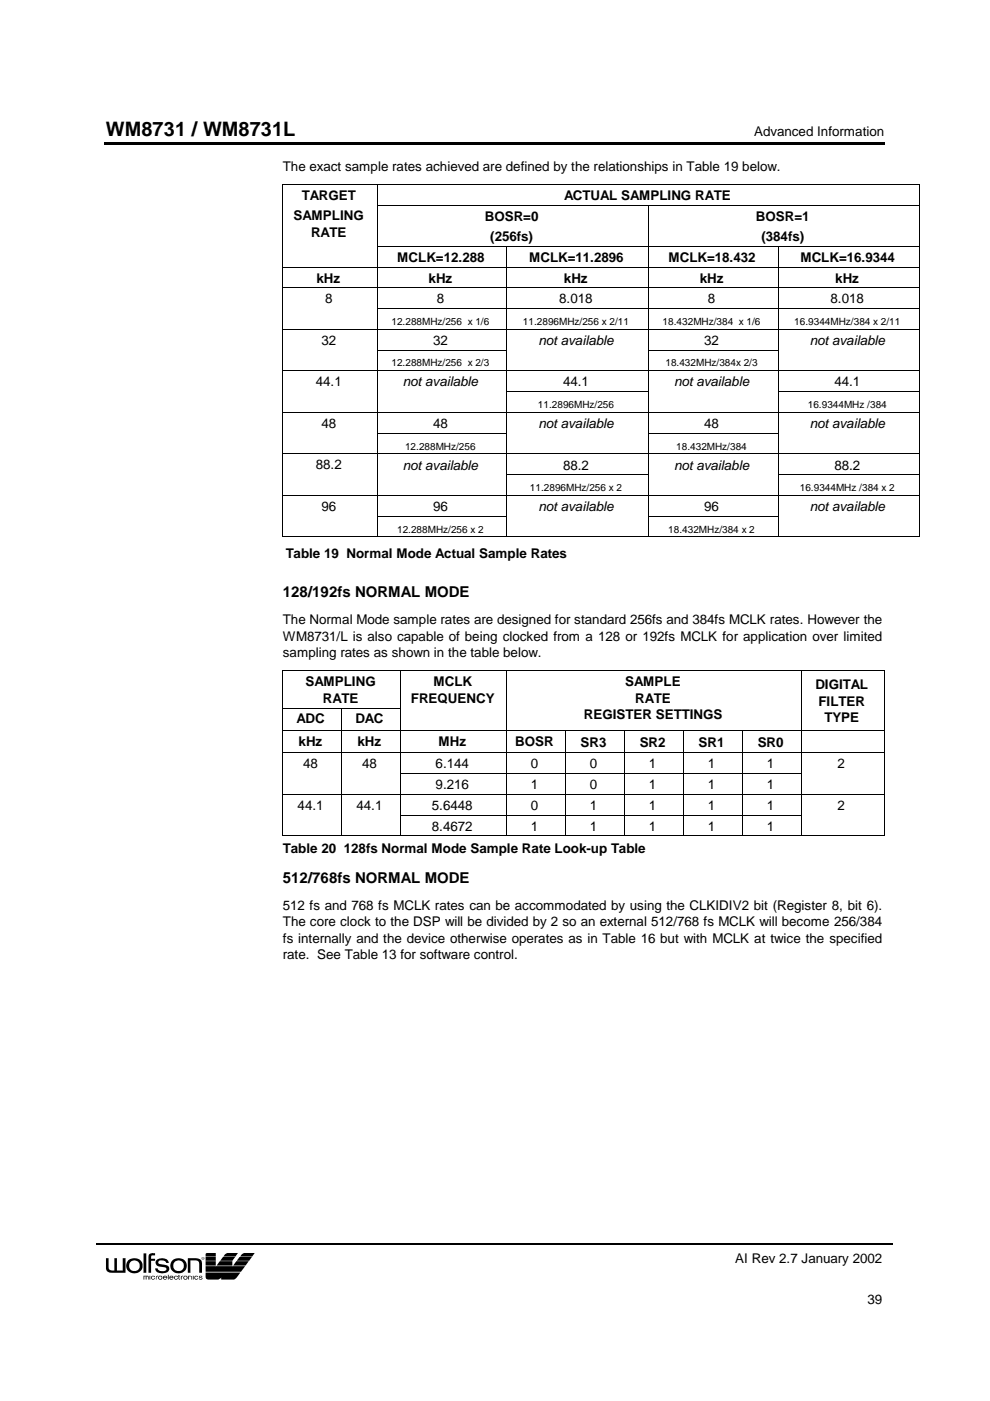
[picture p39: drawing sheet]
<svg xmlns="http://www.w3.org/2000/svg" width="210mm" height="297mm" viewBox="0 0 210 297" stroke-linecap="round" stroke-linejoin="round" font-family="sans-serif">
<defs><g id="words">
<text font-size="4.2" x="22.5" y="28.9">WM8731 / WM8731L</text>
<g font-size="3.2">
<text x="60" y="126.7">128/192fs NORMAL MODE</text>
<text x="60" y="187.2">512/768fs NORMAL MODE</text>
</g>
<g font-size="2.8">
<text x="159.9" y="28.9">Advanced Information</text>
<text x="60" y="36.3">The exact sample rates achieved are defined by the relationships in Table 19 below.</text>
<text x="62.3" y="46.7">SAMPLING</text>
<text x="64" y="42.5">TARGET</text>
<text x="102.8" y="46.9">BOSR=0</text>
<text x="119.6" y="42.5">ACTUAL SAMPLING RATE</text>
<text x="160.3" y="46.9">BOSR=1</text>
<text x="65.9" y="50.2">RATE</text>
<text x="104" y="51.1">(256fs)</text>
<text x="161.4" y="51.1">(384fs)</text>
<text x="67.1" y="59.9">kHz</text>
<text x="84.2" y="55.5">MCLK=12.288</text>
<text x="90.9" y="59.9">kHz</text>
<text x="112.2" y="55.5">MCLK=11.2896</text>
<text x="119.6" y="59.9">kHz</text>
<text x="141.7" y="55.5">MCLK=18.432</text>
<text x="148.4" y="59.9">kHz</text>
<text x="169.7" y="55.5">MCLK=16.9344</text>
<text x="177.1" y="59.9">kHz</text>
<text x="68.9" y="64.3">8</text>
<text x="92.6" y="64.3">8</text>
<text x="118.6" y="64.3">8.018</text>
<text x="150.1" y="64.3">8</text>
<text x="176.1" y="64.3">8.018</text>
<text x="68.1" y="73.1">32</text>
<text x="91.8" y="73.1">32</text>
<text x="114.2" y="73.1">not available</text>
<text x="149.3" y="73.1">32</text>
<text x="171.7" y="73.1">not available</text>
<text x="67" y="81.9">44.1</text>
<text x="85.4" y="81.9">not available</text>
<text x="119.4" y="81.9">44.1</text>
<text x="142.9" y="81.9">not available</text>
<text x="176.9" y="81.9">44.1</text>
<text x="68.1" y="90.7">48</text>
<text x="91.8" y="90.7">48</text>
<text x="114.2" y="90.7">not available</text>
<text x="149.3" y="90.7">48</text>
<text x="171.7" y="90.7">not available</text>
<text x="67" y="99.5">88.2</text>
<text x="85.4" y="99.5">not available</text>
<text x="119.4" y="99.5">88.2</text>
<text x="142.9" y="99.5">not available</text>
<text x="176.9" y="99.5">88.2</text>
<text x="68.1" y="108.3">96</text>
<text x="91.8" y="108.3">96</text>
<text x="114.2" y="108.3">not available</text>
<text x="149.3" y="108.3">96</text>
<text x="171.7" y="108.3">not available</text>
<text x="60.6" y="118.2">Table 19 Normal Mode Actual Sample Rates</text>
<text x="60" y="132.3">The Normal Mode sample rates are designed for standard 256fs and 384fs MCLK rates. However the</text>
<text x="60" y="135.8">WM8731/L is also capable of being clocked from a 128 or 192fs MCLK for application over limited</text>
<text x="60" y="139.3">sampling rates as shown in the table below.</text>
<text x="64.8" y="145.5">SAMPLING</text>
<text x="68.4" y="149">RATE</text>
<text x="87.1" y="149">FREQUENCY</text>
<text x="91.9" y="145.5">MCLK</text>
<text x="132.6" y="145.5">SAMPLE</text>
<text x="134.7" y="149">RATE</text>
<text x="172.9" y="146.1">DIGITAL</text>
<text x="173.5" y="149.6">FILTER</text>
<text x="62.9" y="153.4">ADC</text>
<text x="75.3" y="153.4">DAC</text>
<text x="123.8" y="152.5">REGISTER SETTINGS</text>
<text x="174.8" y="153.1">TYPE</text>
<text x="63.3" y="158.1">kHz</text>
<text x="75.8" y="158.1">kHz</text>
<text x="93" y="158.1">MHz</text>
<text x="109.3" y="158.1">BOSR</text>
<text x="123.1" y="158.3">SR3</text>
<text x="135.6" y="158.3">SR2</text>
<text x="148.1" y="158.3">SR1</text>
<text x="160.6" y="158.3">SR0</text>
<text x="64.3" y="162.9">48</text>
<text x="76.8" y="162.9">48</text>
<text x="92.4" y="167.3">9.216</text>
<text x="92.4" y="162.9">6.144</text>
<text x="112.6" y="167.3">1</text>
<text x="112.6" y="162.9">0</text>
<text x="125" y="167.3">0</text>
<text x="125" y="162.9">0</text>
<text x="137.6" y="167.3">1</text>
<text x="137.6" y="162.9">1</text>
<text x="150.1" y="167.3">1</text>
<text x="150.1" y="162.9">1</text>
<text x="162.6" y="167.3">1</text>
<text x="162.6" y="162.9">1</text>
<text x="177.6" y="162.9">2</text>
<text x="63.1" y="171.7">44.1</text>
<text x="75.6" y="171.7">44.1</text>
<text x="91.6" y="171.7">5.6448</text>
<text x="112.6" y="171.7">0</text>
<text x="125" y="171.7">1</text>
<text x="137.6" y="171.7">1</text>
<text x="150.1" y="171.7">1</text>
<text x="162.6" y="171.7">1</text>
<text x="177.6" y="171.7">2</text>
<text x="91.6" y="176.1">8.4672</text>
<text x="112.6" y="176.1">1</text>
<text x="125" y="176.1">1</text>
<text x="137.6" y="176.1">1</text>
<text x="150.1" y="176.1">1</text>
<text x="162.6" y="176.1">1</text>
<text x="60" y="180.9">Table 20 128fs Normal Mode Sample Rate Look-up Table</text>
<text x="60" y="192.8">512 fs and 768 fs MCLK rates can be accommodated by using the CLKIDIV2 bit (Register 8, bit 6).</text>
<text x="60" y="196.4">The core clock to the DSP will be divided by 2 so an external 512/768 fs MCLK will become 256/384</text>
<text x="60" y="199.9">fs internally and the device otherwise operates as in Table 16 but with MCLK at twice the specified</text>
<text x="60" y="203.4">rate. See Table 13 for software control.</text>
<text x="155.9" y="267.9">AI Rev 2.7 January 2002</text>
<text x="183.9" y="276.4">39</text>
</g>
<g font-size="2.1">
<text x="83" y="68.9">12.288MHz/256 x 1/6</text>
<text x="110.9" y="68.9">11.2896MHz/256 x 2/11</text>
<text x="140.5" y="68.9">18.432MHz/384 x 1/6</text>
<text x="168.4" y="68.9">16.9344MHz/384 x 2/11</text>
<text x="83" y="77.7">12.288MHz/256 x 2/3</text>
<text x="141.1" y="77.7">18.432MHz/384x 2/3</text>
<text x="114" y="86.5">11.2896MHz/256</text>
<text x="171.3" y="86.5">16.9344MHz /384</text>
<text x="85.9" y="95.3">12.288MHz/256</text>
<text x="143.4" y="95.3">18.432MHz/384</text>
<text x="112.3" y="104.1">11.2896MHz/256 x 2</text>
<text x="169.6" y="104.1">16.9344MHz /384 x 2</text>
<text x="84.2" y="112.9">12.288MHz/256 x 2</text>
<text x="141.7" y="112.9">18.432MHz/384 x 2</text>
</g>
</g></defs>
<g fill="#000">
<path d="M22 30.2h165.5v.4h-165.5zM59.9 39.1l.1 .2zM79.9 39.1l.1 .2zM194.9 39.1l.1 .2zM59.9 43.5l.1 .2zM59.9 52.2l.1 .1zM59.9 56.6l.1 .1zM79.9 43.5l.1 .2zM79.9 52.2l.1 .1zM79.9 56.6l.1 .1zM107.4 52.2l.1 .1zM107.4 56.6l.1 .1z"/>
<path d="M137.4 43.5l.1 .2zM137.4 52.2l.1 .1zM137.4 56.6l.1 .1zM164.9 52.2l.1 .1zM164.9 56.6l.1 .1zM194.9 43.5l.1 .2zM194.9 52.2l.1 .1zM194.9 56.6l.1 .1zM59.9 60.9l.1 .2zM59.9 65.3l.1 .2zM59.9 69.7l.1 .2zM59.9 74.1l.1 .2z"/>
<path d="M59.9 78.5l.1 .2zM79.9 60.9l.1 .2zM79.9 65.3l.1 .2zM79.9 69.7l.1 .2zM79.9 74.1l.1 .2zM79.9 78.5l.1 .2zM107.4 60.9l.1 .2zM107.4 65.3l.1 .2zM107.4 69.7l.1 .2zM107.4 74.1l.1 .2zM107.4 78.5l.1 .2zM137.4 60.9l.1 .2z"/>
<path d="M137.4 65.3l.1 .2zM137.4 69.7l.1 .2zM137.4 74.1l.1 .2zM137.4 78.5l.1 .2zM164.9 60.9l.1 .2zM164.9 65.3l.1 .2zM164.9 69.7l.1 .2zM164.9 74.1l.1 .2zM164.9 78.5l.1 .2zM194.9 60.9l.1 .2zM194.9 65.3l.1 .2zM194.9 69.7l.1 .2z"/>
<path d="M194.9 74.1l.1 .2zM194.9 78.5l.1 .2zM59.9 82.9l.1 .2zM59.9 87.4l.1 .1zM59.9 91.8l.1 .1zM59.9 96.2l.1 .1zM79.9 82.9l.1 .2zM79.9 87.4l.1 .1zM79.9 91.8l.1 .1zM79.9 96.2l.1 .1zM107.4 82.9l.1 .2zM107.4 87.4l.1 .1z"/>
<path d="M107.4 91.8l.1 .1zM107.4 96.2l.1 .1zM137.4 82.9l.1 .2zM137.4 87.4l.1 .1zM137.4 91.8l.1 .1zM137.4 96.2l.1 .1zM164.9 82.9l.1 .2zM164.9 87.4l.1 .1zM164.9 91.8l.1 .1zM164.9 96.2l.1 .1zM194.9 82.9l.1 .2zM194.9 87.4l.1 .1z"/>
<path d="M194.9 91.8l.1 .1zM194.9 96.2l.1 .1zM59.9 100.6l.1 .1zM59.9 105l.1 .1zM59.9 109.4l.1 .1zM59.9 113.8l.1 .1zM79.9 100.6l.1 .1zM79.9 105l.1 .1zM79.9 109.4l.1 .1zM79.9 113.8l.1 .1zM107.4 100.6l.1 .1zM107.4 105l.1 .1z"/>
<path d="M107.4 109.4l.1 .1zM107.4 113.8l.1 .1zM137.4 100.6l.1 .1zM137.4 105l.1 .1zM137.4 109.4l.1 .1zM137.4 113.8l.1 .1zM164.9 100.6l.1 .1zM164.9 105l.1 .1zM164.9 109.4l.1 .1zM164.9 113.8l.1 .1zM194.9 100.6l.1 .1zM194.9 105l.1 .1z"/>
<path d="M194.9 109.4l.1 .1zM194.9 113.8l.1 .1zM59.9 142.1l.1 .2zM59.9 150l.1 .2zM59.9 154.8l.1 .1zM59.9 159.5l.1 .2zM72.4 150l.1 .2zM72.4 154.8l.1 .1zM72.4 159.5l.1 .2zM84.9 142.1l.1 .2zM84.9 150l.1 .2zM84.9 154.8l.1 .1z"/>
<path d="M84.9 159.5l.1 .2zM107.4 142.1l.1 .2zM107.4 150l.1 .2zM107.4 154.8l.1 .1zM107.4 159.5l.1 .2zM119.9 154.8l.1 .1zM119.9 159.5l.1 .2zM132.4 154.8l.1 .1zM132.4 159.5l.1 .2zM144.9 154.8l.1 .1zM144.9 159.5l.1 .2zM157.4 154.8l.2 .1z"/>
<path d="M157.4 159.5l.2 .2zM169.9 142.1l.1 .2zM169.9 150l.1 .2zM169.9 154.8l.1 .1zM169.9 159.5l.1 .2zM187.4 142.1l.1 .2zM187.4 150l.1 .2zM187.4 154.8l.1 .1zM187.4 159.5l.1 .2zM59.9 163.9l.1 .2zM59.9 168.3l.1 .2zM59.9 172.7l.1 .2z"/>
<path d="M59.9 177.1l.1 .2zM72.4 163.9l.1 .2zM72.4 168.3l.1 .2zM72.4 172.7l.1 .2zM72.4 177.1l.1 .2zM84.9 163.9l.1 .2zM84.9 168.3l.1 .2zM84.9 172.7l.1 .2zM84.9 177.1l.1 .2zM107.4 163.9l.1 .2zM107.4 168.3l.1 .2zM107.4 172.7l.1 .2z"/>
<path d="M107.4 177.1l.1 .2zM119.9 163.9l.1 .2zM119.9 168.3l.1 .2zM119.9 172.7l.1 .2zM119.9 177.1l.1 .2zM132.4 163.9l.1 .2zM132.4 168.3l.1 .2zM132.4 172.7l.1 .2zM132.4 177.1l.1 .2zM144.9 163.9l.1 .2zM144.9 168.3l.1 .2zM144.9 172.7l.1 .2z"/>
<path d="M144.9 177.1l.1 .2zM157.4 163.9l.2 .2zM157.4 168.3l.2 .2zM157.4 172.7l.2 .2zM157.4 177.1l.2 .2zM169.9 163.9l.1 .2zM169.9 168.3l.1 .2zM169.9 172.7l.1 .2zM169.9 177.1l.1 .2zM187.4 163.9l.1 .2zM187.4 168.3l.1 .2zM187.4 172.7l.1 .2z"/>
<path d="M187.4 177.1l.1 .2zM104.9 263.6h.3v.3h-.3z"/>
<path d="M42.7 266.7l.2 .4 .4-.2v-.3l-.3-.1zM42.9 266.6h.3v.4h-.3zM42.9 266.6v.4l.1-.2 .2 .2v-.4zM43 266.7l.1 .1h-.1zM43.7 265.7h2.1v.7h-2.2zM47.7 265.9l.5-.2h2.3l-.6 .7h-2.5zM43.6 266.5h2.2v.8h-2.2zM47.3 266.5h2.6l-.6 .8h-2.6zM50.8 266.5h2.6l-.6 .8h-2.6zM43.6 267.4h2.2v.9h-2.2zM46.6 267.4h2.7v.9h-3.4zM50.1 267.4h2.6l-.6 .9h-2.7zM43.6 268.5h8.4l-.9 1.1h-7.5zM43.6 269.8h7.4l-.9 1.2-.5 .3h-2.7v-.4l-.6 .4h-2.2a.51 .51 0 0 1-.5-.6zM51.3 265.9l.5-.2h2.2l-.5 .7h-2.6zM27.2 267.2a1.7 1.7 0 0 0 1.2 2.8 1.7 1.7 0 0 0 1.6-2.5 2 2 0 0 0-2.8-.3zM27.3 268.4a1.15 1.15 0 0 1 2.3 0 1.15 1.15 0 0 1-2.3 0zM30.4 265.7v4.2h.6v-4.2zM31.7 265.9l-.2 .5v3.5h.5v-2.6h.9v-.4h-.9v-.4l.2-.3h.7v-.5h-.5zM33.3 267a.84 .84 0 0 0-.3 .9 .84 .84 0 0 0 .8 .6l1.2 .2 .3 .3a1.09 1.09 0 0 1-1.9-.1h-.5a1.52 1.52 0 0 0 2.1 1 .87 .87 0 0 0 .9-1 .87 .87 0 0 0-1-.7l-1.3-.4a.48 .48 0 0 1 .4-.6 1.09 1.09 0 0 1 1.3 .6h.5a1.59 1.59 0 0 0-2.5-.8zM36.6 267.2a1.71 1.71 0 0 0 .8 2.8 1.71 1.71 0 0 0 2.2-2 1.81 1.81 0 0 0-3-.8zM36.7 268.4a1.15 1.15 0 0 1 2.3 0 1.15 1.15 0 0 1-2.3 0zM39.8 266.8v3.1h.6v-2.7h1a.69 .69 0 0 1 .8 .7v2h.6l-.1-2.5a1.22 1.22 0 0 0-1.1-.6zM22.5 266.8h.5v1.9a.83 .83 0 0 0 1.2 .7v-2.6h.6v2.6h1.2v-2.6h.6v3.1h-2.9a1.09 1.09 0 0 1-1.2-.9zM32.1 270.6l-.1 .3 .3 .4 .4-.1 .2-.2-.4 .2-.3-.1v-.4l.7 .1a.52 .52 0 0 0-.8-.2zM33.6 270.6a.45 .45 0 0 0 .1 .6 .45 .45 0 0 0 .6-.1 .45 .45 0 0 0-.1-.6zM33.8 270.7h.4v.4h-.4zM34.7 270.6v.6a.47 .47 0 0 0 .7-.2l-.4 .2-.2-.1-.1-.1 .8-.1-.3-.4zM34.8 270.7h.4l.1 .1h-.6zM35.6 270.3v1h.2v-1zM36 270.6l-.1 .5a.45 .45 0 0 0 .7 .1l.2-.2-.4 .2-.3-.2h.7l-.1-.4zM36.1 270.7h.4l.2 .1h-.6zM37 270.6l-.1 .3 .3 .4 .4-.1 .2-.2-.5 .2-.2-.1v-.4l.7 .1a.48 .48 0 0 0-.8-.2zM37.8 270.3v.8l.2 .2h.2l-.2-.2v-.5h.2v-.1zM39 270.6a.45 .45 0 0 0 0 .6 .45 .45 0 0 0 .7-.1 .45 .45 0 0 0-.2-.6zM39.1 270.7h.4v.4h-.4zM39.9 270.5v.8h.2v-.7l.4 .1 .1 .6h.1l-.1-.7zM41.3 270.6l-.1 .5a.45 .45 0 0 0 .7 .1l.1-.2-.4 .2-.3-.3 .1-.2 .2-.1 .4 .2a.48 .48 0 0 0-.7-.2zM42.3 270.5l-.1 .4 .6 .2-.3 .1-.3-.2a.37 .37 0 0 0 .4 .3 .37 .37 0 0 0 .3-.4l-.6-.2 .2-.1 .4 .1-.1-.2zM30.4 270.5h1l.1 .8h-.1v-.5l-.3-.2v.7h-.2v-.7h-.3v.7h-.2zM40.9 270.5v.8h.2v-.8zM31.7 270.5v.8h.2v-.8zM33.1 270.6l.5-.1v.1l-.3 .1-.1 .6h-.1zM38.4 270.6l.5-.1v.1l-.3 .1-.1 .6h-.2z"/>
</g>
<path d="M20.4 263.7h84.4M105.2 263.7h84.1" fill="none" stroke="#000" stroke-width=".3"/>
<g fill="none" stroke="#000" stroke-width=".21">
<path d="M60 39.3v4.2M60.1 39.2h19.8M80 39.3v4.2M80.1 39.2h114.7M195 39.3v4.2M60 43.7v8.4M60 52.3v4.2M60 56.7v4.2M60.1 56.6h19.8M80 43.7v8.4M80 52.3v4.2M80 56.7v4.2"/>
<path d="M80.1 43.6h57.3M80.1 52.2h27.2M80.1 56.6h27.2M107.5 52.3v4.2M107.5 56.7v4.2M107.6 52.2h29.8M107.6 56.6h29.8M137.5 43.7v8.4M137.5 52.3v4.2M137.5 56.7v4.2M137.6 43.6h57.2M137.6 52.2h27.3"/>
<path d="M137.6 56.6h27.3M165 52.3v4.2M165 56.7v4.2M165.1 52.2h29.7M165.1 56.6h29.7M195 43.7v8.4M195 52.3v4.2M195 56.7v4.2M60 61.1v4.2M60 65.5v4.2M60 69.9v4.2M60 74.3v4.2"/>
<path d="M60 78.7v4.2M60.1 61h19.8M60.1 69.8h19.8M60.1 78.6h19.8M80 61.1v4.2M80 65.5v4.2M80 69.9v4.2M80 74.3v4.2M80 78.7v4.2M80.1 61h27.2M80.1 65.4h27.2M80.1 69.8h27.2"/>
<path d="M80.1 74.2h27.2M80.1 78.6h27.2M107.5 61.1v4.2M107.5 65.5v4.2M107.5 69.9v4.2M107.5 74.3v4.2M107.5 78.7v4.2M107.6 61h29.8M107.6 65.4h29.8M107.6 69.8h29.8M107.6 78.6h29.8M137.5 61.1v4.2"/>
<path d="M137.5 65.5v4.2M137.5 69.9v4.2M137.5 74.3v4.2M137.5 78.7v4.2M137.6 61h27.3M137.6 65.4h27.3M137.6 69.8h27.3M137.6 74.2h27.3M137.6 78.6h27.3M165 61.1v4.2M165 65.5v4.2M165 69.9v4.2"/>
<path d="M165 74.3v4.2M165 78.7v4.2M165.1 61h29.7M165.1 65.4h29.7M165.1 69.8h29.7M165.1 78.6h29.7M195 61.1v4.2M195 65.5v4.2M195 69.9v4.2M195 74.3v4.2M195 78.7v4.2M60 83.1v4.2"/>
<path d="M60 87.5v4.2M60 91.9v4.2M60 96.3v4.2M60.1 87.4h19.8M60.1 96.2h19.8M80 83.1v4.2M80 87.5v4.2M80 91.9v4.2M80 96.3v4.2M80.1 87.4h27.2M80.1 91.8h27.2M80.1 96.2h27.2"/>
<path d="M107.5 83.1v4.2M107.5 87.5v4.2M107.5 91.9v4.2M107.5 96.3v4.2M107.6 83h29.8M107.6 87.4h29.8M107.6 96.2h29.8M137.5 83.1v4.2M137.5 87.5v4.2M137.5 91.9v4.2M137.5 96.3v4.2M137.6 87.4h27.3"/>
<path d="M137.6 91.8h27.3M137.6 96.2h27.3M165 83.1v4.2M165 87.5v4.2M165 91.9v4.2M165 96.3v4.2M165.1 83h29.7M165.1 87.4h29.7M165.1 96.2h29.7M195 83.1v4.2M195 87.5v4.2M195 91.9v4.2"/>
<path d="M195 96.3v4.2M60 100.7v4.2M60 105.1v4.2M60 109.5v4.2M60.1 105h19.8M60.1 113.8h19.8M80 100.7v4.2M80 105.1v4.2M80 109.5v4.2M80.1 105h27.2M80.1 109.4h27.2M80.1 113.8h27.2"/>
<path d="M107.5 100.7v4.2M107.5 105.1v4.2M107.5 109.5v4.2M107.6 100.6h29.8M107.6 105h29.8M107.6 113.8h29.8M137.5 100.7v4.2M137.5 105.1v4.2M137.5 109.5v4.2M137.6 105h27.3M137.6 109.4h27.3M137.6 113.8h27.3"/>
<path d="M165 100.7v4.2M165 105.1v4.2M165 109.5v4.2M165.1 100.6h29.7M165.1 105h29.7M165.1 113.8h29.7M195 100.7v4.2M195 105.1v4.2M195 109.5v4.2M60 142.3v7.7M60 150.2v4.5M60 155v4.5"/>
<path d="M60 159.7v4.2M60.1 142.2h24.8M60.1 150.1h12.2M60.1 154.9h12.2M60.1 159.6h12.2M72.4 150.2v4.5M72.4 155v4.5M72.4 159.7v4.2M72.5 150.1h12.4M72.5 154.9h12.4M72.5 159.6h12.4M85 142.3v7.7"/>
<path d="M85 150.2v4.5M85 155v4.5M85 159.7v4.2M85.1 142.2h22.2M85.1 154.9h22.2M85.1 159.6h22.2M107.5 142.3v7.7M107.5 150.2v4.5M107.5 155v4.5M107.5 159.7v4.2M107.6 142.2h62.3M107.6 154.9h12.2"/>
<path d="M107.6 159.6h12.2M119.9 155v4.5M119.9 159.7v4.2M120 154.9h12.4M120 159.6h12.4M132.5 155v4.5M132.5 159.7v4.2M132.6 154.9h12.3M132.6 159.6h12.3M145 155v4.5M145 159.7v4.2M145.1 154.9h12.3"/>
<path d="M145.1 159.6h12.3M157.5 155v4.5M157.5 159.7v4.2M157.6 154.9h12.3M157.6 159.6h12.3M170 142.3v7.7M170 150.2v4.5M170 155v4.5M170 159.7v4.2M170.1 142.2h17.3M170.1 154.9h17.3M170.1 159.6h17.3"/>
<path d="M187.5 142.3v7.7M187.5 150.2v4.5M187.5 155v4.5M187.5 159.7v4.2M60 164.1v4.2M60 168.5v4.2M60 172.9v4.2M60.1 168.4h12.2M60.1 177.2h12.2M72.4 164.1v4.2M72.4 168.5v4.2M72.4 172.9v4.2"/>
<path d="M72.5 168.4h12.4M72.5 177.2h12.4M85 164.1v4.2M85 168.5v4.2M85 172.9v4.2M85.1 164h22.2M85.1 168.4h22.2M85.1 172.8h22.2M85.1 177.2h22.2M107.5 164.1v4.2M107.5 168.5v4.2M107.5 172.9v4.2"/>
<path d="M107.6 164h12.2M107.6 168.4h12.2M107.6 172.8h12.2M107.6 177.2h12.2M119.9 164.1v4.2M119.9 168.5v4.2M119.9 172.9v4.2M120 164h12.4M120 168.4h12.4M120 172.8h12.4M120 177.2h12.4M132.5 164.1v4.2"/>
<path d="M132.5 168.5v4.2M132.5 172.9v4.2M132.6 164h12.3M132.6 168.4h12.3M132.6 172.8h12.3M132.6 177.2h12.3M145 164.1v4.2M145 168.5v4.2M145 172.9v4.2M145.1 164h12.3M145.1 168.4h12.3M145.1 172.8h12.3"/>
<path d="M145.1 177.2h12.3M157.5 164.1v4.2M157.5 168.5v4.2M157.5 172.9v4.2M157.6 164h12.3M157.6 168.4h12.3M157.6 172.8h12.3M157.6 177.2h12.3M170 164.1v4.2M170 168.5v4.2M170 172.9v4.2M170.1 168.4h17.3"/>
<path d="M170.1 177.2h17.3M187.5 164.1v4.2M187.5 168.5v4.2M187.5 172.9v4.2"/>
</g>
<use href="#words"/>
</svg>
